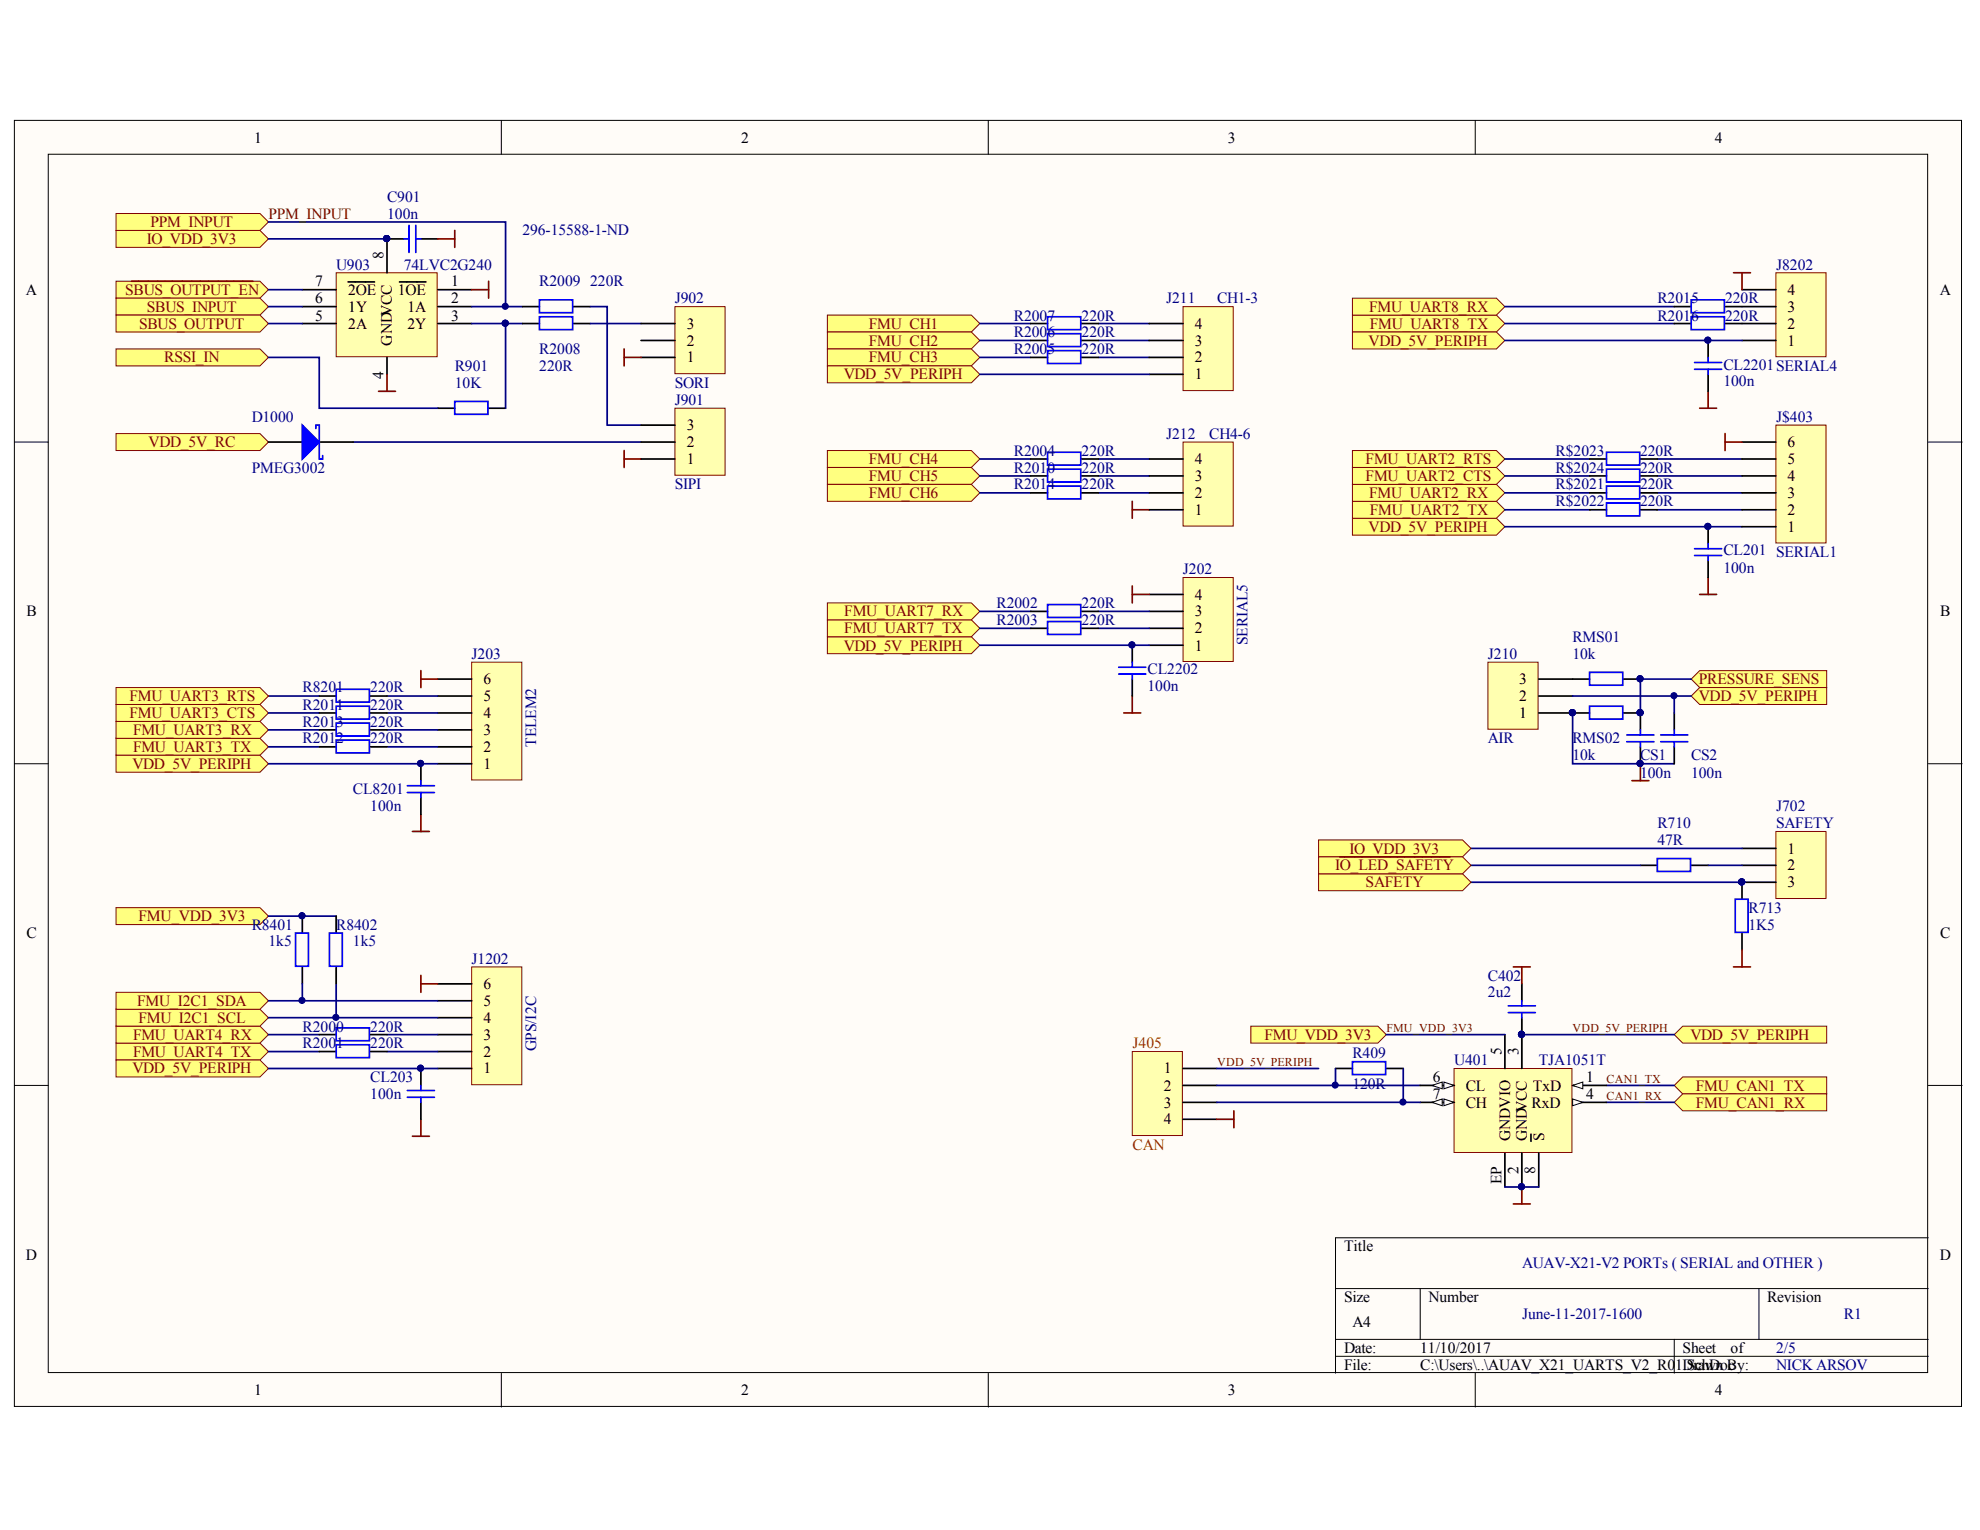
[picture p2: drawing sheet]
<svg xmlns="http://www.w3.org/2000/svg" width="279mm" height="216mm" viewBox="0 0 279 216" stroke-linecap="round" stroke-linejoin="round" font-family="sans-serif">
<defs><g id="words">
<g font-size="2.2">
<text x="35.9" y="20.1">1</text>
<text x="104.6" y="20.1">2</text>
<text x="173.3" y="20.1">3</text>
<text x="242" y="20.1">4</text>
<text x="3.6" y="41.6">A</text>
<text x="44.5" y="40.4">7</text>
<text x="49.1" y="41.6">2OE</text>
<text x="54.1" y="36.6" transform="rotate(-90 54.1 36.6)">8</text>
<text x="56.1" y="41.6">1OE</text>
<text x="63.7" y="40.4">1</text>
<text x="252.2" y="41.6">4</text>
<text x="273.7" y="41.6">A</text>
<text x="44.5" y="45.2">5</text>
<text x="44.5" y="42.8">6</text>
<text x="49.1" y="46.4">2A</text>
<text x="49.1" y="44">1Y</text>
<text x="57.5" y="44">1A</text>
<text x="57.5" y="46.4">2Y</text>
<text x="63.7" y="42.8">2</text>
<text x="63.7" y="45.2">3</text>
<text x="96.9" y="46.4">3</text>
<text x="168.6" y="46.4">4</text>
<text x="252.2" y="46.4">2</text>
<text x="252.2" y="44">3</text>
<text x="54.1" y="53.4" transform="rotate(-90 54.1 53.4)">4</text>
<text x="55.3" y="48.8" transform="rotate(-90 55.3 48.8)">GNDVCC</text>
<text x="96.9" y="51.1">1</text>
<text x="96.9" y="48.8">2</text>
<text x="168.6" y="53.5">1</text>
<text x="168.6" y="51.1">2</text>
<text x="168.6" y="48.8">3</text>
<text x="252.2" y="48.8">1</text>
<text x="96.9" y="65.5">1</text>
<text x="96.9" y="63.1">2</text>
<text x="96.9" y="60.7">3</text>
<text x="168.6" y="65.5">4</text>
<text x="252.2" y="65.5">5</text>
<text x="252.2" y="63.1">6</text>
<text x="168.6" y="70.2">2</text>
<text x="168.6" y="67.9">3</text>
<text x="252.2" y="70.2">3</text>
<text x="252.2" y="67.9">4</text>
<text x="168.6" y="72.7">1</text>
<text x="252.2" y="75.1">1</text>
<text x="252.2" y="72.7">2</text>
<text x="3.7" y="87">B</text>
<text x="168.6" y="89.3">2</text>
<text x="168.6" y="87">3</text>
<text x="168.6" y="84.6">4</text>
<text x="273.8" y="87">B</text>
<text x="168.6" y="91.8">1</text>
<text x="68.2" y="101.4">4</text>
<text x="68.2" y="99">5</text>
<text x="68.2" y="96.5">6</text>
<text x="214.4" y="101.4">1</text>
<text x="214.4" y="99">2</text>
<text x="214.4" y="96.5">3</text>
<text x="68.2" y="106.1">2</text>
<text x="68.2" y="103.7">3</text>
<text x="68.2" y="108.5">1</text>
<text x="252.2" y="120.5">1</text>
<text x="252.2" y="122.8">2</text>
<text x="252.2" y="125.2">3</text>
<text x="3.7" y="132.4">C</text>
<text x="273.8" y="132.4">C</text>
<text x="68.2" y="141.9">5</text>
<text x="68.2" y="139.6">6</text>
<text x="68.2" y="149.1">2</text>
<text x="68.2" y="146.7">3</text>
<text x="68.2" y="144.4">4</text>
<text x="211.9" y="148.9" transform="rotate(-90 211.9 148.9)">5</text>
<text x="214.3" y="148.9" transform="rotate(-90 214.3 148.9)">3</text>
<text x="68.2" y="151.5">1</text>
<text x="164.2" y="151.5">1</text>
<text x="164.2" y="153.9">2</text>
<text x="202.2" y="152.7">6</text>
<text x="202.2" y="155.1">7</text>
<text x="206.8" y="153.9">CL</text>
<text x="216.3" y="153.9">TxD</text>
<text x="223.8" y="152.7">1</text>
<text x="223.8" y="155.1">4</text>
<text x="164.2" y="156.3">3</text>
<text x="164.2" y="158.7">4</text>
<text x="206.8" y="156.3">CH</text>
<text x="213.1" y="161" transform="rotate(-90 213.1 161)">GNDVIO</text>
<text x="215.5" y="161" transform="rotate(-90 215.5 161)">GNDVCC</text>
<text x="216.1" y="156.3">RxD</text>
<text x="217.9" y="161" transform="rotate(-90 217.9 161)">S</text>
<text x="211.9" y="167.1" transform="rotate(-90 211.9 167.1)">EP</text>
<text x="214.3" y="165.7" transform="rotate(-90 214.3 165.7)">2</text>
<text x="216.6" y="165.7" transform="rotate(-90 216.6 165.7)">8</text>
<text x="3.6" y="177.8">D</text>
<text x="189.7" y="176.6">Title</text>
<text x="273.7" y="177.8">D</text>
<text x="189.7" y="183.8">Size</text>
<text x="201.6" y="183.8">Number</text>
<text x="249.4" y="183.8">Revision</text>
<text x="189.7" y="191">Date:</text>
<text x="190.8" y="187.3">A4</text>
<text x="200.4" y="191">11/10/2017</text>
<text x="237.4" y="191">Sheet</text>
<text x="244.2" y="191">of</text>
<text x="35.9" y="196.9">1</text>
<text x="104.6" y="196.9">2</text>
<text x="173.3" y="196.9">3</text>
<text x="189.7" y="193.3">File:</text>
<text x="200.4" y="193.3">C:\Users\..\AUAV_X21_UARTS_V2_R01.Drawn By:</text>
<text x="238" y="193.3">SchDoc</text>
<text x="242" y="196.9">4</text>
</g>
<g font-size="2.2" fill="#000080">
<text x="54.6" y="28.5">C901</text>
<text x="54.6" y="30.9">100n</text>
<text x="73.7" y="33.2">296-15588-1-ND</text>
<text x="47.4" y="38">U903</text>
<text x="57" y="38">74LVC2G240</text>
<text x="76.1" y="40.4">R2009</text>
<text x="83.3" y="40.4">220R</text>
<text x="250.6" y="38">J8202</text>
<text x="95.2" y="42.8">J902</text>
<text x="143.1" y="47.6">R2006</text>
<text x="143.1" y="45.2">R2007</text>
<text x="152.6" y="47.6">220R</text>
<text x="152.6" y="45.2">220R</text>
<text x="164.5" y="42.8">J211</text>
<text x="171.7" y="42.8">CH1-3</text>
<text x="233.9" y="42.8">R2015</text>
<text x="233.9" y="45.2">R2016</text>
<text x="243.4" y="42.8">220R</text>
<text x="243.4" y="45.2">220R</text>
<text x="64.2" y="52.3">R901</text>
<text x="76.1" y="50">R2008</text>
<text x="76.1" y="52.3">220R</text>
<text x="143.1" y="50">R2005</text>
<text x="152.6" y="50">220R</text>
<text x="243.2" y="52.2">CL2201SERIAL4</text>
<text x="35.5" y="59.5">D1000</text>
<text x="64.2" y="54.8">10K</text>
<text x="95.2" y="57.1">J901</text>
<text x="95.2" y="54.8">SORI</text>
<text x="243.2" y="54.5">100n</text>
<text x="250.6" y="59.5">J$403</text>
<text x="143.1" y="64.3">R2004</text>
<text x="152.6" y="64.3">220R</text>
<text x="164.5" y="61.9">J212</text>
<text x="170.6" y="61.9">CH4-6</text>
<text x="219.5" y="64.3">R$2023</text>
<text x="231.4" y="64.3">220R</text>
<text x="35.5" y="66.7">PMEG3002</text>
<text x="95.2" y="69.1">SIPI</text>
<text x="143.1" y="66.7">R2010</text>
<text x="143.1" y="69.1">R2014</text>
<text x="152.6" y="66.7">220R</text>
<text x="152.6" y="69.1">220R</text>
<text x="219.5" y="69.1">R$2021</text>
<text x="219.5" y="71.4">R$2022</text>
<text x="219.5" y="66.7">R$2024</text>
<text x="231.4" y="69.1">220R</text>
<text x="231.4" y="71.4">220R</text>
<text x="231.4" y="66.7">220R</text>
<text x="166.9" y="81.1">J202</text>
<text x="243.2" y="78.4">CL201 SERIAL1</text>
<text x="243.2" y="80.8">100n</text>
<text x="140.6" y="85.8">R2002</text>
<text x="140.6" y="88.2">R2003</text>
<text x="152.6" y="85.8">220R</text>
<text x="152.6" y="88.2">220R</text>
<text x="66.5" y="93">J203</text>
<text x="161.9" y="95.1">CL2202</text>
<text x="176" y="91" transform="rotate(-90 176 91)">SERIAL5</text>
<text x="210" y="93">J210</text>
<text x="221.9" y="90.6">RMS01</text>
<text x="221.9" y="93">10k</text>
<text x="42.7" y="97.7">R8201</text>
<text x="42.7" y="100.2">R2011</text>
<text x="52.3" y="97.7">220R</text>
<text x="52.3" y="100.2">220R</text>
<text x="161.9" y="97.5">100n</text>
<text x="42.7" y="104.9">R2012</text>
<text x="42.7" y="102.5">R2013</text>
<text x="52.3" y="104.9">220R</text>
<text x="52.3" y="102.5">220R</text>
<text x="75.7" y="105.4" transform="rotate(-90 75.7 105.4)">TELEM2</text>
<text x="210" y="104.9">AIR</text>
<text x="221.9" y="104.9">RMS02</text>
<text x="221.9" y="107.3">10k</text>
<text x="231.4" y="107.3">CS1</text>
<text x="238.6" y="107.3">CS2</text>
<text x="49.8" y="112.1">CL8201</text>
<text x="231.4" y="109.7">100n</text>
<text x="238.6" y="109.7">100n</text>
<text x="52.3" y="114.5">100n</text>
<text x="233.9" y="116.8">R710</text>
<text x="233.9" y="119.3">47R</text>
<text x="250.6" y="114.5">J702</text>
<text x="250.6" y="116.8">SAFETY</text>
<text x="35.5" y="131.2">R8401</text>
<text x="47.4" y="131.2">R8402</text>
<text x="246.7" y="128.8">R713</text>
<text x="246.7" y="131.2">1K5</text>
<text x="37.9" y="133.6">1k5</text>
<text x="49.8" y="133.6">1k5</text>
<text x="66.5" y="136">J1202</text>
<text x="210" y="138.4">C402</text>
<text x="210" y="140.7">2u2</text>
<text x="42.7" y="145.6">R2000</text>
<text x="42.7" y="147.9">R2001</text>
<text x="52.3" y="145.6">220R</text>
<text x="52.3" y="147.9">220R</text>
<text x="75.7" y="148.3" transform="rotate(-90 75.7 148.3)">GPS/I2C</text>
<text x="190.8" y="149.4">R409</text>
<text x="52.3" y="152.7">CL203</text>
<text x="52.3" y="155.1">100n</text>
<text x="190.8" y="153.7">120R</text>
<text x="205.2" y="150.3">U401</text>
<text x="217.1" y="150.3">TJA1051T</text>
<text x="214.8" y="178.9">AUAV-X21-V2 PORTs ( SERIAL and OTHER )</text>
<text x="214.8" y="186.1">June-11-2017-1600</text>
<text x="250.6" y="191">2/5</text>
<text x="260.2" y="186.1">R1</text>
<text x="250.6" y="193.3">NICK ARSOV</text>
</g>
<g font-size="2.2" fill="#800000">
<text x="20.7" y="34.4">IO_VDD_3V3</text>
<text x="21.2" y="32">PPM_INPUT</text>
<text x="37.9" y="30.9">PPM_INPUT</text>
<text x="17.7" y="41.6">SBUS_OUTPUT_EN</text>
<text x="19.6" y="46.4">SBUS_OUTPUT</text>
<text x="20.7" y="44">SBUS_INPUT</text>
<text x="122.6" y="46.4">FMU_CH1</text>
<text x="193.2" y="44">FMU_UART8_RX</text>
<text x="193.3" y="46.4">FMU_UART8_TX</text>
<text x="23.2" y="51.1">RSSI_IN</text>
<text x="119.1" y="53.5">VDD_5V_PERIPH</text>
<text x="122.6" y="48.8">FMU_CH2</text>
<text x="122.6" y="51.1">FMU_CH3</text>
<text x="193.1" y="48.8">VDD_5V_PERIPH</text>
<text x="21" y="63.1">VDD_5V_RC</text>
<text x="122.6" y="65.5">FMU_CH4</text>
<text x="192.7" y="65.5">FMU_UART2_RTS</text>
<text x="122.6" y="67.9">FMU_CH5</text>
<text x="122.6" y="70.2">FMU_CH6</text>
<text x="192.7" y="67.9">FMU_UART2_CTS</text>
<text x="193.2" y="70.2">FMU_UART2_RX</text>
<text x="193.1" y="75.1">VDD_5V_PERIPH</text>
<text x="193.3" y="72.7">FMU_UART2_TX</text>
<text x="119.1" y="89.3">FMU_UART7_TX</text>
<text x="119.1" y="87">FMU_UART7_RX</text>
<text x="119.1" y="91.8">VDD_5V_PERIPH</text>
<text x="18.3" y="99">FMU_UART3_RTS</text>
<text x="18.3" y="101.4">FMU_UART3_CTS</text>
<text x="239.7" y="96.5">PRESSURE_SENS</text>
<text x="239.7" y="99">VDD_5V_PERIPH</text>
<text x="18.8" y="106.1">FMU_UART3_TX</text>
<text x="18.8" y="103.7">FMU_UART3_RX</text>
<text x="18.7" y="108.5">VDD_5V_PERIPH</text>
<text x="188.4" y="122.8">IO_LED_SAFETY</text>
<text x="190.4" y="120.5">IO_VDD_3V3</text>
<text x="192.7" y="125.2">SAFETY</text>
<text x="19.5" y="130">FMU_VDD_3V3</text>
<text x="19.4" y="141.9">FMU_I2C1_SDA</text>
<text x="18.8" y="149.1">FMU_UART4_TX</text>
<text x="18.8" y="146.7">FMU_UART4_RX</text>
<text x="19.5" y="144.4">FMU_I2C1_SCL</text>
<text x="178.4" y="146.7">FMU_VDD_3V3</text>
<text x="238.5" y="146.7">VDD_5V_PERIPH</text>
<text x="18.7" y="151.5">VDD_5V_PERIPH</text>
<text x="239.3" y="153.9">FMU_CAN1_TX</text>
<text x="239.3" y="156.3">FMU_CAN1_RX</text>
</g>
<g font-size="2.2" fill="#f00">
<text x="159.8" y="147.9">J405</text>
<text x="159.8" y="162.3">CAN</text>
</g>
<g font-size="1.7" fill="#800000">
<text x="195.7" y="145.6">FMU_VDD_3V3</text>
<text x="221.9" y="145.6">VDD_5V_PERIPH</text>
<text x="171.7" y="150.4">VDD_5V_PERIPH</text>
<text x="226.7" y="152.8">CAN1_TX</text>
<text x="226.7" y="155.2">CAN1_RX</text>
</g>
</g></defs>
<g fill="#fffcf8" stroke="#000" stroke-width=".14">
<path d="M2 17h274.8v181.5h-274.8z"/>
<path d="M6.8 21.8h265.2v171.9h-265.2z"/>
</g>
<g fill="none" stroke="#000" stroke-width=".14">
<path d="M70.7 17v4.8M139.5 17v4.8M208.2 17v4.8M2 62.4h4.8M272.1 62.4h4.8M2 107.8h4.8M272.1 107.8h4.8M2 153.2h4.8M272.1 153.2h4.8M272.1 174.7h-83.6v19.1M70.7 193.8v4.8M139.5 193.8v4.8"/>
<path d="M188.5 181.8h83.6M188.5 189h83.6M188.5 191.4h83.6M200.4 181.8v7.2M208.2 193.8v4.8M236.3 189v4.8M248.2 181.8v7.2"/>
</g>
<path d="M239.8 83.9h2.4M241 81.5v2.4" fill="none" stroke="#800000" stroke-width=".24"/>
<g fill="#ffff80" stroke="#800000" stroke-width=".14">
<path d="M190.8 73.1h20.4l1.2 1.2-1.2 1.2h-20.4z" fill-rule="evenodd"/>
<path d="M190.8 70.7h20.4l1.2 1.2-1.2 1.2h-20.4z" fill-rule="evenodd"/>
<path d="M190.8 68.4h20.4l1.2 1.1-1.2 1.2h-20.4z" fill-rule="evenodd"/>
<path d="M190.8 66h20.4l1.2 1.2-1.2 1.2h-20.4z" fill-rule="evenodd"/>
<path d="M190.8 63.6h20.4l1.2 1.2-1.2 1.2h-20.4z" fill-rule="evenodd"/>
<path d="M16.4 147.2h20.3l1.2 1.2-1.2 1.2h-20.3z" fill-rule="evenodd"/>
<path d="M16.4 144.8h20.3l1.2 1.2-1.2 1.2h-20.3z" fill-rule="evenodd"/>
</g>
<path d="M212.4 67.2h11.9M212.4 64.8h11.9M212.4 71.9h11.9" fill="none" stroke="#000080" stroke-width=".24"/>
<path d="M241 74.3v2.4M241 79.1v2.4" fill="none" stroke="#000" stroke-width=".24"/>
<circle cx="241" cy="74.3" r=".43" fill="#000080" stroke="#000080" stroke-width=".14"/>
<path d="M239.1 78.4h3.8M239.1 77.4h3.8M241 76.7v.7M241 78.4v.7" fill="none" stroke="#00f" stroke-width=".24"/>
<path d="M166.9 81.5h7.1v11.8h-7.1z" fill="#ffffb0" stroke="#800000" stroke-width=".14"/>
<path d="M162.2 91h4.7M162.2 88.7h4.7M162.2 86.3h4.7M162.2 83.9h4.7" fill="none" stroke="#000" stroke-width=".24"/>
<g fill="#ffff80" stroke="#800000" stroke-width=".14">
<path d="M16.4 104.2h20.3l1.2 1.2-1.2 1.2h-20.3z" fill-rule="evenodd"/>
<path d="M16.4 101.8h20.3l1.2 1.2-1.2 1.2h-20.3z" fill-rule="evenodd"/>
<path d="M116.8 89.9h20.3l1.2 1.1-1.2 1.2h-20.3z" fill-rule="evenodd"/>
<path d="M116.8 87.5h20.3l1.2 1.2-1.2 1.2h-20.3z" fill-rule="evenodd"/>
<path d="M116.8 85.1h20.3l1.2 1.2-1.2 1.2h-20.3z" fill-rule="evenodd"/>
</g>
<path d="M66.6 136.4h7v16.7h-7z" fill="#ffffb0" stroke="#800000" stroke-width=".14"/>
<path d="M61.8 138.8h4.8M61.8 150.8h4.8M61.8 148.4h4.8M61.8 146h4.8M61.8 143.6h4.8M61.8 141.2h4.8" fill="none" stroke="#000" stroke-width=".24"/>
<path d="M159.8 82.7v2.4M159.8 83.9h2.4" fill="none" stroke="#800000" stroke-width=".24"/>
<path d="M138.3 91h23.9" fill="none" stroke="#000080" stroke-width=".24"/>
<path d="M16.4 149.6h20.3l1.2 1.2-1.2 1.2h-20.3z" fill-rule="evenodd" fill="#ffff80" stroke="#800000" stroke-width=".14"/>
<path d="M66.6 93.4h7v16.7h-7z" fill="#ffffb0" stroke="#800000" stroke-width=".14"/>
<path d="M61.8 98.2h4.8M61.8 95.8h4.8M61.8 107.8h4.8M61.8 105.4h4.8M61.8 103h4.8M61.8 100.6h4.8M59.4 150.8v2.4M59.4 155.6v2.3" fill="none" stroke="#000" stroke-width=".24"/>
<path d="M59.4 157.9v2.4M58.2 160.3h2.4" fill="none" stroke="#800000" stroke-width=".24"/>
<path d="M37.9 98.2h7.2M54.6 98.2h7.2M138.3 88.7h7.1M138.3 86.3h7.1M155 88.7h7.2M155 86.3h7.2M37.9 105.4h7.2M54.6 105.4h7.2M37.9 150.8h23.9M37.9 148.4h7.2M37.9 146h7.2" fill="none" stroke="#000080" stroke-width=".24"/>
<circle cx="59.3" cy="150.7" r=".43" fill="#000080" stroke="#000080" stroke-width=".14"/>
<path d="M57.5 153.9h3.8M57.5 154.8h3.8M59.4 153.2v.7M59.4 154.8v.8" fill="none" stroke="#00f" stroke-width=".24"/>
<g fill="#ffff80" stroke="#800000" stroke-width=".14">
<path d="M116.8 44.5h20.3l1.2 1.2-1.2 1.2h-20.3z" fill-rule="evenodd"/>
<path d="M116.8 46.9h20.3l1.2 1.1-1.2 1.2h-20.3z" fill-rule="evenodd"/>
<path d="M116.8 49.2h20.3l1.2 1.2-1.2 1.2h-20.3z" fill-rule="evenodd"/>
<path d="M116.8 63.6h20.3l1.2 1.2-1.2 1.2h-20.3z" fill-rule="evenodd"/>
<path d="M116.8 66h20.3l1.2 1.2-1.2 1.2h-20.3z" fill-rule="evenodd"/>
</g>
<path d="M138.3 45.7h7.1M138.3 48h7.1M138.3 50.4h7.1M155 45.7h7.2M155 48h7.2M155 50.4h7.2M138.3 67.2h7.1M138.3 64.8h7.1M155 64.8h7.2M54.6 148.4h7.2M54.6 146h7.2" fill="none" stroke="#000080" stroke-width=".24"/>
<path d="M47.4 38.5h14.3v11.8h-14.3z" fill="#ffffb0" stroke="#800000" stroke-width=".14"/>
<g fill="none" stroke="#000" stroke-width=".24">
<path d="M49.1 39.8h3.7M56.4 39.8h3.7M57 33.7h-2.4v4.8M59.4 33.7h2.4M42.7 40.9h4.7M42.7 43.3h4.7M42.7 45.7h4.7M54.6 50.4v2.4M61.8 40.9h4.8M61.8 43.3h4.8M61.8 45.7h4.8M61.8 57.6h2.4"/>
<path d="M69 57.6h2.3"/>
</g>
<circle cx="54.6" cy="33.7" r=".43" fill="#000080" stroke="#000080" stroke-width=".14"/>
<path d="M57 33.7h.7M57.7 31.8v3.8M58.7 31.8v3.8M58.7 33.7h.7M64.2 56.6h4.7v1.9h-4.7z" fill="none" stroke="#00f" stroke-width=".24"/>
<path d="M53.4 55.2h2.4M54.6 52.8v2.4M88.1 63.6v2.4M88.1 64.8h2.4" fill="none" stroke="#800000" stroke-width=".24"/>
<path d="M66.6 43.3h7.1" fill="none" stroke="#000080" stroke-width=".24"/>
<g fill="#ffff80" stroke="#800000" stroke-width=".14">
<path d="M16.4 32.5h20.3l1.2 1.2-1.2 1.2h-20.3z" fill-rule="evenodd"/>
<path d="M16.4 39.7h20.3l1.2 1.2-1.2 1.2h-20.3z" fill-rule="evenodd"/>
</g>
<path d="M18.5 39.7h17.2" fill="none" stroke="#800000" stroke-width=".24"/>
<g fill="#ffff80" stroke="#800000" stroke-width=".14">
<path d="M16.4 42.1h20.3l1.2 1.2-1.2 1.2h-20.3z" fill-rule="evenodd"/>
<path d="M16.4 44.5h20.3l1.2 1.2-1.2 1.2h-20.3z" fill-rule="evenodd"/>
<path d="M16.4 30.1h20.3l1.2 1.2-1.2 1.2h-20.3z" fill-rule="evenodd"/>
<path d="M16.4 49.2h20.3l1.2 1.2-1.2 1.2h-20.3z" fill-rule="evenodd"/>
</g>
<path d="M61.8 33.7h2.4M64.2 32.5v2.4M69 39.7v2.4M66.6 40.9h2.4" fill="none" stroke="#800000" stroke-width=".24"/>
<path d="M37.9 31.3h33.4v12M37.9 33.7h16.7M37.9 50.4h7.2v7.2h16.7M37.9 40.9h4.8M37.9 43.3h4.8M37.9 45.7h4.8M71.3 45.7h2.4" fill="none" stroke="#000080" stroke-width=".24"/>
<g fill="#000080" stroke="#000080" stroke-width=".14">
<circle cx="54.6" cy="33.7" r=".43"/>
<circle cx="71.3" cy="43.2" r=".43"/>
<circle cx="71.3" cy="45.6" r=".43"/>
</g>
<path d="M16.4 61.2h20.3l1.2 1.2-1.2 1.2h-20.3z" fill-rule="evenodd" fill="#ffff80" stroke="#800000" stroke-width=".14"/>
<path d="M49.8 62.4h40.7M155 67.2h7.2M212.4 74.3h33.4M212.4 69.5h11.9M233.9 67.2h11.9M233.9 69.5h11.9M233.9 71.9h11.9M233.9 64.8h11.9" fill="none" stroke="#000080" stroke-width=".24"/>
<path d="M250.6 60h7.1v16.6h-7.1z" fill="#ffffb0" stroke="#800000" stroke-width=".14"/>
<path d="M245.8 74.3h4.8M245.8 71.9h4.8M245.8 69.5h4.8M245.8 67.2h4.8M245.8 64.8h4.8M245.8 62.4h4.8M231.5 100.6v2.4M231.5 105.4v2.4" fill="none" stroke="#000" stroke-width=".24"/>
<g fill="#000080" stroke="#000080" stroke-width=".14">
<circle cx="231.4" cy="107.7" r=".43"/>
<circle cx="231.4" cy="100.6" r=".43"/>
</g>
<path d="M229.6 103.7h3.8M229.6 104.7h3.8M231.5 103v.7M231.5 104.7v.7" fill="none" stroke="#00f" stroke-width=".24"/>
<path d="M238.6 95.8l1.2-1.2h18v2.4h-18z" fill-rule="evenodd" fill="#ffff80" stroke="#800000" stroke-width=".14"/>
<path d="M230.3 110.2h2.4M231.5 107.8v2.4" fill="none" stroke="#800000" stroke-width=".24"/>
<g fill="#000080" stroke="#000080" stroke-width=".14">
<circle cx="231.4" cy="107.7" r=".43"/>
<circle cx="221.9" cy="100.6" r=".43"/>
</g>
<path d="M221.9 100.6v7.2h14.4" fill="none" stroke="#000080" stroke-width=".24"/>
<path d="M238.6 98.2l1.2-1.2h18v2.4h-18z" fill-rule="evenodd" fill="#ffff80" stroke="#800000" stroke-width=".14"/>
<path d="M37.9 62.4h4.8M45.1 62.4h4.7M236.3 100.6v2.4M236.3 105.4v2.4" fill="none" stroke="#000" stroke-width=".24"/>
<path d="M234.3 103.7h3.9M234.3 104.7h3.9M236.3 103v.7M236.3 104.7v.7" fill="none" stroke="#00f" stroke-width=".24"/>
<path d="M42.7 60l2.4 2.4-2.4 2.4z" fill="#00f"/>
<path d="M42.7 60l2.4 2.4-2.4 2.4zM44.6 60.5v-.5h.5v4.8h.4v-.5" fill="none" stroke="#00f" stroke-width=".24"/>
<g fill="#ffff80" stroke="#800000" stroke-width=".14">
<path d="M16.4 97h20.3l1.2 1.2-1.2 1.2h-20.3z" fill-rule="evenodd"/>
<path d="M16.4 99.4h20.3l1.2 1.2-1.2 1.2h-20.3z" fill-rule="evenodd"/>
</g>
<path d="M54.6 100.6h7.2M54.6 103h7.2" fill="none" stroke="#000080" stroke-width=".24"/>
<g fill="#ffff80" stroke="#800000" stroke-width=".14">
<path d="M190.8 44.5h20.4l1.2 1.2-1.2 1.2h-20.4z" fill-rule="evenodd"/>
<path d="M190.8 42.1h20.4l1.2 1.2-1.2 1.2h-20.4z" fill-rule="evenodd"/>
</g>
<path d="M224.3 69.5h2.4M224.3 71.9h2.4M224.3 64.8h2.4M224.3 67.2h2.4M231.5 69.5h2.4M231.5 71.9h2.4M231.5 64.8h2.4M231.5 67.2h2.4M221.9 95.8h2.4M229.1 95.8h2.4M221.9 100.6h2.4M229.1 100.6h2.4" fill="none" stroke="#000" stroke-width=".24"/>
<path d="M226.7 68.6h4.7v1.8h-4.7zM226.7 71h4.7v1.8h-4.7zM226.7 63.8h4.7v1.8h-4.7zM226.7 66.2h4.7v1.8h-4.7zM224.3 94.9h4.7v1.8h-4.7zM224.3 99.7h4.7v1.8h-4.7z" fill="none" stroke="#00f" stroke-width=".24"/>
<g fill="#000080" stroke="#000080" stroke-width=".14">
<circle cx="231.4" cy="95.8" r=".43"/>
<circle cx="221.9" cy="100.6" r=".43"/>
<circle cx="231.4" cy="100.6" r=".43"/>
</g>
<path d="M250.6 38.5h7.1v11.8h-7.1z" fill="#ffffb0" stroke="#800000" stroke-width=".14"/>
<path d="M245.8 48h4.8M245.8 45.7h4.8M245.8 43.3h4.8M245.8 40.9h4.8" fill="none" stroke="#000" stroke-width=".24"/>
<path d="M190.8 46.9h20.4l1.2 1.1-1.2 1.2h-20.4z" fill-rule="evenodd" fill="#ffff80" stroke="#800000" stroke-width=".14"/>
<path d="M244.6 38.5h2.4M245.8 38.5v2.4" fill="none" stroke="#800000" stroke-width=".24"/>
<path d="M212.4 48h33.4M212.4 43.3h23.9M212.4 45.7h23.9M37.9 100.6h7.2M37.9 103h7.2" fill="none" stroke="#000080" stroke-width=".24"/>
<path d="M45.1 98.2h2.3M52.2 98.2h2.4" fill="none" stroke="#000" stroke-width=".24"/>
<path d="M47.4 97.3h4.7v1.8h-4.7z" fill="none" stroke="#00f" stroke-width=".24"/>
<path d="M116.8 68.4h20.3l1.2 1.1-1.2 1.2h-20.3z" fill-rule="evenodd" fill="#ffff80" stroke="#800000" stroke-width=".14"/>
<path d="M138.3 69.5h7.1M155 69.5h7.2" fill="none" stroke="#000080" stroke-width=".24"/>
<path d="M159.8 70.7v2.4M159.8 71.9h2.4M58.2 117.3h2.4M59.4 114.9v2.4" fill="none" stroke="#800000" stroke-width=".24"/>
<path d="M16.4 106.6h20.3l1.2 1.2-1.2 1.2h-20.3z" fill-rule="evenodd" fill="#ffff80" stroke="#800000" stroke-width=".14"/>
<g fill="none" stroke="#000" stroke-width=".24">
<path d="M73.7 45.7h2.4M73.7 43.3h2.4M80.9 45.7h2.4M80.9 43.3h2.4M145.4 50.4h2.4M145.4 48h2.4M145.4 45.7h2.4M152.6 50.4h2.4M152.6 48h2.4M152.6 45.7h2.4M236.3 45.7h2.3M236.3 43.3h2.3"/>
<path d="M243.4 45.7h2.4M243.4 43.3h2.4M145.4 64.8h2.4M145.4 67.2h2.4M145.4 69.5h2.4M152.6 64.8h2.4M152.6 67.2h2.4M152.6 69.5h2.4M145.4 86.3h2.4M145.4 88.7h2.4M152.6 86.3h2.4M152.6 88.7h2.4"/>
<path d="M45.1 100.6h2.3M45.1 105.4h2.3M45.1 103h2.3M52.2 100.6h2.4M52.2 105.4h2.4M52.2 103h2.4M59.4 107.8v2.4M59.4 112.6v2.3M45.1 146h2.3M45.1 148.4h2.3M52.2 146h2.4M52.2 148.4h2.4"/>
</g>
<circle cx="59.3" cy="107.7" r=".43" fill="#000080" stroke="#000080" stroke-width=".14"/>
<g fill="none" stroke="#00f" stroke-width=".24">
<path d="M76.1 44.7h4.7v1.8h-4.7zM76.1 42.3h4.7v1.8h-4.7zM147.8 49.5h4.7v1.8h-4.7zM147.8 47.1h4.7v1.8h-4.7zM147.8 44.7h4.7v1.8h-4.7zM238.6 42.3h4.7v1.8h-4.7zM238.6 44.7h4.7v1.8h-4.7zM147.8 63.8h4.7v1.8h-4.7zM147.8 66.2h4.7v1.8h-4.7zM147.8 68.6h4.7v1.8h-4.7zM47.4 99.7h4.7v1.8h-4.7zM147.8 85.3h4.7v1.8h-4.7z"/>
<path d="M147.8 87.7h4.7v1.8h-4.7zM47.4 104.4h4.7v1.8h-4.7zM47.4 102h4.7v1.9h-4.7zM57.5 111.8h3.8M57.5 110.9h3.8M59.4 110.2v.7M59.4 111.8v.8M47.4 145h4.7v1.9h-4.7zM47.4 147.4h4.7v1.8h-4.7z"/>
</g>
<path d="M37.9 107.8h23.9" fill="none" stroke="#000080" stroke-width=".24"/>
<path d="M250.6 117.3h7.1v9.5h-7.1z" fill="#ffffb0" stroke="#800000" stroke-width=".14"/>
<path d="M245.8 119.7h4.8M231.5 122.1h2.4M238.6 122.1h2.4M245.8 122.1h4.8M245.8 131.7v2.4M250.6 124.5h-4.8v2.4" fill="none" stroke="#000" stroke-width=".24"/>
<circle cx="245.8" cy="124.4" r=".43" fill="#000080" stroke="#000080" stroke-width=".14"/>
<path d="M233.9 121.2h4.7v1.8h-4.7zM244.9 126.9h1.8v4.7h-1.8z" fill="none" stroke="#00f" stroke-width=".24"/>
<path d="M244.6 136.4h2.4M245.8 134.1v2.3" fill="none" stroke="#800000" stroke-width=".24"/>
<path d="M207.6 119.7h38.2M207.6 122.1h23.9M207.6 124.5h38.2M241 122.1h4.8" fill="none" stroke="#000080" stroke-width=".24"/>
<g fill="#ffff80" stroke="#800000" stroke-width=".14">
<path d="M186.1 118.5h20.3l1.2 1.2-1.2 1.2h-20.3z" fill-rule="evenodd"/>
<path d="M186.1 123.3h20.3l1.2 1.2-1.2 1.2h-20.3z" fill-rule="evenodd"/>
<path d="M16.4 128.1h20.3l1.2 1.2-1.2 1.2h-20.3z" fill-rule="evenodd"/>
<path d="M16.4 142.4h20.3l1.2 1.2-1.2 1.2h-20.3z" fill-rule="evenodd"/>
<path d="M16.4 140h20.3l1.2 1.2-1.2 1.2h-20.3z" fill-rule="evenodd"/>
</g>
<path d="M47.4 138.8v4.8M37.9 141.2h23.9M37.9 143.6h23.9" fill="none" stroke="#000080" stroke-width=".24"/>
<circle cx="47.4" cy="143.6" r=".43" fill="#000080" stroke="#000080" stroke-width=".14"/>
<path d="M186.1 120.9h20.3l1.2 1.2-1.2 1.2h-20.3z" fill-rule="evenodd" fill="#ffff80" stroke="#800000" stroke-width=".14"/>
<path d="M189.1 120.9h15.5" fill="none" stroke="#800000" stroke-width=".24"/>
<path d="M37.9 129.3h9.5" fill="none" stroke="#000080" stroke-width=".24"/>
<path d="M42.7 129.3v2.4M42.7 136.4v2.4M47.4 129.3v2.4M47.4 136.4v2.4" fill="none" stroke="#000" stroke-width=".24"/>
<circle cx="42.6" cy="129.2" r=".43" fill="#000080" stroke="#000080" stroke-width=".14"/>
<path d="M41.7 131.7h1.8v4.6h-1.8zM46.5 131.7h1.8v4.6h-1.8z" fill="none" stroke="#00f" stroke-width=".24"/>
<path d="M159.8 148.4h7v11.8h-7z" fill="#ffffb0" stroke="#800000" stroke-width=".14"/>
<path d="M166.9 150.8h4.8M166.9 153.2h4.8M166.9 155.6h4.8M166.9 157.9h4.8" fill="none" stroke="#000" stroke-width=".24"/>
<g fill="#ffff80" stroke="#800000" stroke-width=".14">
<path d="M236.3 146l1.2-1.2h20.3v2.4h-20.3z" fill-rule="evenodd"/>
<path d="M236.3 153.2l1.2-1.2h20.3v2.4h-20.3z" fill-rule="evenodd"/>
<path d="M236.3 155.6l1.2-1.2h20.3v2.3h-20.3z" fill-rule="evenodd"/>
<path d="M176.5 144.8h17.9l1.2 1.2-1.2 1.2h-17.9z" fill-rule="evenodd"/>
</g>
<path d="M214.7 138.8v2.4M188.5 150.8h2.3M195.6 150.8h2.4M214.7 143.6v2.4" fill="none" stroke="#000" stroke-width=".24"/>
<path d="M190.8 149.8h4.7v1.8h-4.7zM212.8 142.9h3.9M212.8 141.9h3.9M214.7 141.2v.7M214.7 142.9v.7" fill="none" stroke="#00f" stroke-width=".24"/>
<path d="M213.6 136.4h2.3M214.7 136.4v2.4M171.7 157.9h2.4M174.1 156.7v2.4M213.6 169.9h2.3M214.7 167.5v2.4" fill="none" stroke="#800000" stroke-width=".24"/>
<path d="M171.7 153.2h28.7M226.7 153.2h9.6M226.7 155.6h9.6" fill="none" stroke="#000080" stroke-width=".24"/>
<g fill="#000080" stroke="#000080" stroke-width=".14">
<circle cx="214.7" cy="146" r=".43"/>
<circle cx="214.7" cy="167.5" r=".43"/>
</g>
<path d="M205.2 150.8h16.6v11.8h-16.6z" fill="#ffffb0" stroke="#800000" stroke-width=".14"/>
<path d="M221.9 153.2h4.8" fill="none" stroke="#000" stroke-width=".24"/>
<path d="M221.9 153.2l1.4-.5v.9z" fill="#fffcf8"/>
<path d="M221.9 153.2l1.4-.5v.9z" fill="none" stroke="#000" stroke-width=".14"/>
<path d="M214.7 146v4.8M221.9 155.6h4.8M214.7 162.7v4.8" fill="none" stroke="#000" stroke-width=".24"/>
<g fill="#000080" stroke="#000080" stroke-width=".14">
<circle cx="214.7" cy="167.5" r=".43"/>
<circle cx="214.7" cy="146" r=".43"/>
</g>
<path d="M221.9 155.1l1.4 .5-1.4 .4z" fill="#fffcf8"/>
<path d="M221.9 155.1l1.4 .5-1.4 .4z" fill="none" stroke="#000" stroke-width=".14"/>
<path d="M200.4 153.2h4.8M212.4 146v4.8" fill="none" stroke="#000" stroke-width=".24"/>
<path d="M203.8 152.7l1.4 .5-1.4 .4z" fill="#fffcf8"/>
<path d="M203.8 152.7l1.4 .5-1.4 .4z" fill="none" stroke="#000" stroke-width=".14"/>
<path d="M202.1 153.2l1.4-.5v.9z" fill="#fffcf8"/>
<path d="M202.1 153.2l1.4-.5v.9z" fill="none" stroke="#000" stroke-width=".14"/>
<path d="M200.4 155.6h4.8" fill="none" stroke="#000" stroke-width=".24"/>
<path d="M203.8 155.1l1.4 .5-1.4 .4z" fill="#fffcf8"/>
<path d="M203.8 155.1l1.4 .5-1.4 .4z" fill="none" stroke="#000" stroke-width=".14"/>
<path d="M202.1 155.6l1.4-.5v.9z" fill="#fffcf8"/>
<path d="M202.1 155.6l1.4-.5v.9z" fill="none" stroke="#000" stroke-width=".14"/>
<path d="M212.4 162.7v4.8M216 160v1M217.1 162.7v4.8" fill="none" stroke="#000" stroke-width=".24"/>
<g fill="#000080" stroke="#000080" stroke-width=".14">
<circle cx="214.7" cy="167.5" r=".43"/>
<circle cx="214.7" cy="146" r=".43"/>
<circle cx="198" cy="155.5" r=".43"/>
<circle cx="188.4" cy="153.1" r=".43"/>
</g>
<path d="M83.3 43.3h2.4v16.7h4.8M83.3 45.7h7.2M171.7 155.6h28.7M171.7 150.8h14.4M188.5 150.8v2.4M195.6 146h16.8M198 150.8v4.8M214.7 146h21.6M212.4 167.5h4.7" fill="none" stroke="#000080" stroke-width=".24"/>
<path d="M95.2 57.6h7.1v9.5h-7.1z" fill="#ffffb0" stroke="#800000" stroke-width=".14"/>
<path d="M90.5 60h4.7M90.5 64.8h4.7M90.5 62.4h4.7" fill="none" stroke="#000" stroke-width=".24"/>
<path d="M95.2 43.3h7.1v9.4h-7.1z" fill="#ffffb0" stroke="#800000" stroke-width=".14"/>
<path d="M90.5 50.4h4.7M90.5 48h4.7M90.5 45.7h4.7" fill="none" stroke="#000" stroke-width=".24"/>
<path d="M210 93.4h7v9.5h-7z" fill="#ffffb0" stroke="#800000" stroke-width=".14"/>
<path d="M217.1 98.2h4.8M217.1 95.8h4.8M217.1 100.6h4.8" fill="none" stroke="#000" stroke-width=".24"/>
<circle cx="221.9" cy="100.6" r=".43" fill="#000080" stroke="#000080" stroke-width=".14"/>
<path d="M166.9 43.3h7.1v11.8h-7.1z" fill="#ffffb0" stroke="#800000" stroke-width=".14"/>
<path d="M162.2 52.8h4.7M162.2 50.4h4.7M162.2 48h4.7M162.2 45.7h4.7" fill="none" stroke="#000" stroke-width=".24"/>
<path d="M166.9 62.4h7.1v11.8h-7.1z" fill="#ffffb0" stroke="#800000" stroke-width=".14"/>
<path d="M162.2 71.9h4.7M162.2 69.5h4.7M162.2 67.2h4.7M162.2 64.8h4.7" fill="none" stroke="#000" stroke-width=".24"/>
<path d="M221.9 98.2h16.7M236.3 98.2v2.4M238.6 95.8h-7.1v4.8" fill="none" stroke="#000080" stroke-width=".24"/>
<g fill="#000080" stroke="#000080" stroke-width=".14">
<circle cx="231.4" cy="100.6" r=".43"/>
<circle cx="231.4" cy="95.8" r=".43"/>
<circle cx="236.2" cy="98.2" r=".43"/>
</g>
<path d="M116.8 51.6h20.3l1.2 1.2-1.2 1.2h-20.3z" fill-rule="evenodd" fill="#ffff80" stroke="#800000" stroke-width=".14"/>
<path d="M66.6 45.7h4.7v11.9M138.3 52.8h23.9M42.7 138.8v2.4" fill="none" stroke="#000080" stroke-width=".24"/>
<g fill="#000080" stroke="#000080" stroke-width=".14">
<circle cx="42.6" cy="141.2" r=".43"/>
<circle cx="71.3" cy="45.6" r=".43"/>
<circle cx="241" cy="48" r=".43"/>
<circle cx="159.7" cy="91" r=".43"/>
</g>
<path d="M88.1 49.2v2.4M88.1 50.4h2.4M239.8 57.6h2.4M241 55.2v2.4M243.4 61.2v2.4M243.4 62.4h2.4M59.4 94.6v2.4M59.4 95.8h2.4M159.8 98.2v2.4M158.6 100.6h2.4M59.4 137.6v2.4M59.4 138.8h2.4" fill="none" stroke="#800000" stroke-width=".24"/>
<path d="M241 48v2.4M241 52.8v2.4M159.8 91v2.4M159.8 95.8v2.4" fill="none" stroke="#000" stroke-width=".24"/>
<path d="M239.1 52.1h3.8M239.1 51.2h3.8M241 50.4v.8M241 52.1v.7M157.9 95.1h3.8M157.9 94.2h3.8M159.8 93.4v.8M159.8 95.1v.7" fill="none" stroke="#00f" stroke-width=".24"/>
<use href="#words"/>
</svg>
